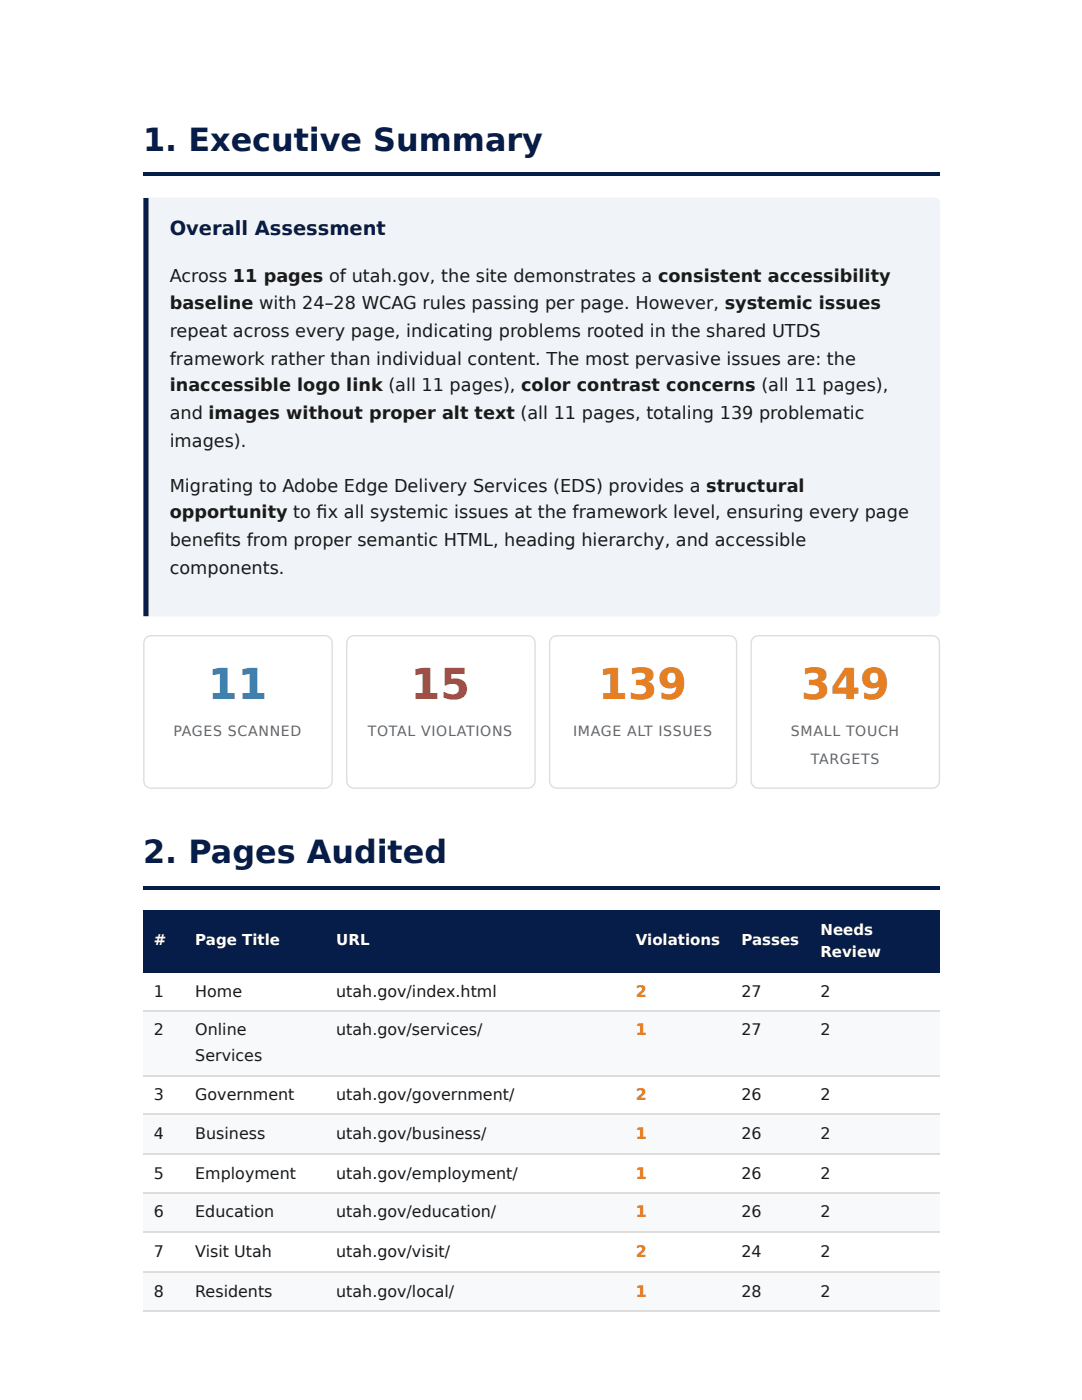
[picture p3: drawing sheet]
<svg xmlns="http://www.w3.org/2000/svg" width="216mm" height="279mm" viewBox="0 0 216 279" stroke-linecap="round" stroke-linejoin="round" font-family="sans-serif">
<defs><g id="words">
<text font-size="8.5" fill="#2980b9" x="41.6" y="139.4">11</text>
<text font-size="8.5" fill="#c0392b" x="82" y="139.4">15</text>
<g font-size="8.5" fill="#e67e22">
<text x="119.5" y="139.4">139</text>
<text x="159.9" y="139.4">349</text>
</g>
<g font-size="6.3" fill="#071d49">
<text x="28.6" y="30.2">1. Executive Summary</text>
<text x="28.6" y="172.2">2. Pages Audited</text>
</g>
<text font-size="3.9" fill="#071d49" x="33.9" y="46.8">Overall Assessment</text>
<g font-size="3.5" fill="#1a1a1a">
<text x="33.9" y="56.4">Across 11 pages of utah.gov, the site demonstrates a consistent accessibility</text>
<text x="33.9" y="61.6">baseline with 24–28 WCAG rules passing per page. However, systemic issues</text>
<text x="33.9" y="67.2">repeat across every page, indicating problems rooted in the shared UTDS</text>
<text x="33.9" y="72.8">framework rather than individual content. The most pervasive issues are: the</text>
<text x="33.9" y="78.1">inaccessible logo link (all 11 pages), color contrast concerns (all 11 pages),</text>
<text x="33.9" y="83.6">and images without proper alt text (all 11 pages, totaling 139 problematic</text>
<text x="33.9" y="89.2">images).</text>
<text x="33.9" y="98.2">Migrating to Adobe Edge Delivery Services (EDS) provides a structural</text>
<text x="33.9" y="103.5">opportunity to fi x all systemic issues at the framework level, ensuring every page</text>
<text x="33.9" y="109">benefi ts from proper semantic HTML, heading hierarchy, and accessible</text>
<text x="33.9" y="114.6">components.</text>
</g>
<g font-size="3.2" fill="#1a1a1a">
<text x="30.7" y="199">1</text>
<text x="39" y="199">Home</text>
<text x="67.1" y="199">utah.gov/index.html</text>
<text x="147.9" y="199">27</text>
<text x="163.7" y="199">2</text>
<text x="30.7" y="206.6">2</text>
<text x="39" y="206.6">Online</text>
<text x="67.1" y="206.6">utah.gov/services/</text>
<text x="147.9" y="206.6">27</text>
<text x="163.7" y="206.6">2</text>
<text x="39" y="211.7">Services</text>
<text x="30.7" y="219.6">3</text>
<text x="39" y="219.6">Government</text>
<text x="67.1" y="219.6">utah.gov/government/</text>
<text x="147.9" y="219.6">26</text>
<text x="163.7" y="219.6">2</text>
<text x="30.7" y="227.3">4</text>
<text x="39" y="227.3">Business</text>
<text x="67.1" y="227.3">utah.gov/business/</text>
<text x="147.9" y="227.3">26</text>
<text x="163.7" y="227.3">2</text>
<text x="30.7" y="235.2">5</text>
<text x="39" y="235.2">Employment</text>
<text x="67.1" y="235.2">utah.gov/employment/</text>
<text x="147.9" y="235.2">26</text>
<text x="163.7" y="235.2">2</text>
<text x="30.7" y="242.9">6</text>
<text x="39" y="242.9">Education</text>
<text x="67.1" y="242.9">utah.gov/education/</text>
<text x="147.9" y="242.9">26</text>
<text x="163.7" y="242.9">2</text>
<text x="30.7" y="250.8">7</text>
<text x="39" y="250.8">Visit Utah</text>
<text x="67.1" y="250.8">utah.gov/visit/</text>
<text x="147.9" y="250.8">24</text>
<text x="163.7" y="250.8">2</text>
<text x="30.7" y="258.8">8</text>
<text x="39" y="258.8">Residents</text>
<text x="67.1" y="258.8">utah.gov/local/</text>
<text x="147.9" y="258.8">28</text>
<text x="163.7" y="258.8">2</text>
</g>
<g font-size="3.2" fill="#e67e22">
<text x="126.9" y="199">2</text>
<text x="126.9" y="206.6">1</text>
<text x="126.9" y="219.6">2</text>
<text x="126.9" y="227.3">1</text>
<text x="126.9" y="235.2">1</text>
<text x="126.9" y="242.9">1</text>
<text x="126.9" y="250.8">2</text>
<text x="126.9" y="258.8">1</text>
</g>
<g font-size="3" fill="#fff">
<text x="30.7" y="188.6">#</text>
<text x="39" y="188.6">Page Title</text>
<text x="67.1" y="188.6">URL</text>
<text x="126.9" y="188.6">Violations</text>
<text x="147.9" y="188.6">Passes</text>
<text x="163.7" y="186.5">Needs</text>
<text x="163.7" y="191">Review</text>
</g>
<g font-size="2.8" fill="#666">
<text x="34.6" y="146.8">PAGES SCANNED</text>
<text x="73.4" y="146.8">TOTAL VIOLATIONS</text>
<text x="114.3" y="146.8">IMAGE ALT ISSUES</text>
<text x="157.8" y="146.8">SMALL TOUCH</text>
<text x="161.8" y="152.4">TARGETS</text>
</g>
</g></defs>
<path d="M28.6 34.4h159v.8h-159z" fill="#071d49"/>
<path d="M29.1 39.4h157.4a1.06 1.06 0 0 1 1.1 1.1v81.5a1.06 1.06 0 0 1-1.1 1h-157.4z" fill="#f0f4f8"/>
<g fill="#071d49">
<path d="M28.6 39.4h1v83.6h-1z"/>
<path d="M28.6 176.7h159v.8h-159z"/>
<path d="M28.6 181.8h8.2v12.4h-8.2z"/>
<path d="M36.8 181.8h28.3v12.4h-28.3z"/>
<path d="M65.1 181.8h59.8v12.4h-59.8z"/>
<path d="M124.9 181.8h20.9v12.4h-20.9z"/>
<path d="M145.8 181.8h15.9v12.4h-15.9z"/>
<path d="M161.7 181.8h25.9v12.4h-25.9z"/>
</g>
<g fill="#f8f9fa">
<path d="M28.6 201.9h8.2v12.7h-8.2z"/>
<path d="M36.8 201.9h28.3v12.7h-28.3z"/>
<path d="M65.1 201.9h59.8v12.7h-59.8z"/>
<path d="M124.9 201.9h20.9v12.7h-20.9z"/>
<path d="M145.8 201.9h15.9v12.7h-15.9z"/>
<path d="M161.7 201.9h25.9v12.7h-25.9z"/>
<path d="M28.6 222.5h8.2v7.7h-8.2z"/>
<path d="M36.8 222.5h28.3v7.7h-28.3z"/>
<path d="M65.1 222.5h59.8v7.7h-59.8z"/>
<path d="M124.9 222.5h20.9v7.7h-20.9z"/>
<path d="M145.8 222.5h15.9v7.7h-15.9z"/>
<path d="M161.7 222.5h25.9v7.7h-25.9z"/>
<path d="M28.6 238.1h8.2v7.7h-8.2z"/>
<path d="M36.8 238.1h28.3v7.7h-28.3z"/>
<path d="M65.1 238.1h59.8v7.7h-59.8z"/>
<path d="M124.9 238.1h20.9v7.7h-20.9z"/>
<path d="M145.8 238.1h15.9v7.7h-15.9z"/>
<path d="M161.7 238.1h25.9v7.7h-25.9z"/>
<path d="M28.6 253.7h8.2v8h-8.2z"/>
<path d="M36.8 253.7h28.3v8h-28.3z"/>
<path d="M65.1 253.7h59.8v8h-59.8z"/>
<path d="M124.9 253.7h20.9v8h-20.9z"/>
<path d="M145.8 253.7h15.9v8h-15.9z"/>
<path d="M161.7 253.7h25.9v8h-25.9z"/>
</g>
<path d="M28.6 201.7h159M28.6 214.7h159M28.6 222.4h159M28.6 230.3h159M28.6 238h159M28.6 245.9h159M28.6 253.9h159M28.6 261.5h159" fill="none" stroke="#ddd" stroke-width=".26"/>
<path d="M29.1 127.3l.5-.3 .6-.1h34.6a1.46 1.46 0 0 1 1.5 1.4v27.5a1.46 1.46 0 0 1-1.5 1.5h-34.6a1.46 1.46 0 0 1-1.5-1.5v-27.5l.1-.5z" fill="#fff"/>
<path d="M29.1 127.3l.5-.3 .6-.1h34.6a1.46 1.46 0 0 1 1.5 1.4v27.5a1.46 1.46 0 0 1-1.5 1.5h-34.6a1.46 1.46 0 0 1-1.5-1.5v-27.5l.1-.5z" fill="none" stroke="#ddd" stroke-width=".26"/>
<path d="M69.6 127.3l.5-.3 .5-.1h34.7a1.46 1.46 0 0 1 1.5 1.4v27.5a1.46 1.46 0 0 1-1.5 1.5h-34.7a1.46 1.46 0 0 1-1.4-1.5v-27.5l.1-.5z" fill="#fff"/>
<path d="M69.6 127.3l.5-.3 .5-.1h34.7a1.46 1.46 0 0 1 1.5 1.4v27.5a1.46 1.46 0 0 1-1.5 1.5h-34.7a1.46 1.46 0 0 1-1.4-1.5v-27.5l.1-.5z" fill="none" stroke="#ddd" stroke-width=".26"/>
<path d="M110.1 127.3l.5-.3 .5-.1h34.4a1.46 1.46 0 0 1 1.5 1.4v27.5a1.46 1.46 0 0 1-1.5 1.5h-34.4a1.46 1.46 0 0 1-1.4-1.5v-27.5l.1-.5z" fill="#fff"/>
<path d="M110.1 127.3l.5-.3 .5-.1h34.4a1.46 1.46 0 0 1 1.5 1.4v27.5a1.46 1.46 0 0 1-1.5 1.5h-34.4a1.46 1.46 0 0 1-1.4-1.5v-27.5l.1-.5z" fill="none" stroke="#ddd" stroke-width=".26"/>
<path d="M150.3 127.3l.5-.3 .5-.1h34.7a1.46 1.46 0 0 1 1.5 1.4v27.5a1.46 1.46 0 0 1-1.5 1.5h-34.7a1.46 1.46 0 0 1-1.4-1.5v-27.5l.1-.5z" fill="#fff"/>
<path d="M150.3 127.3l.5-.3 .5-.1h34.7a1.46 1.46 0 0 1 1.5 1.4v27.5a1.46 1.46 0 0 1-1.5 1.5h-34.7a1.46 1.46 0 0 1-1.4-1.5v-27.5l.1-.5z" fill="none" stroke="#ddd" stroke-width=".26"/>
<use href="#words"/>
</svg>
